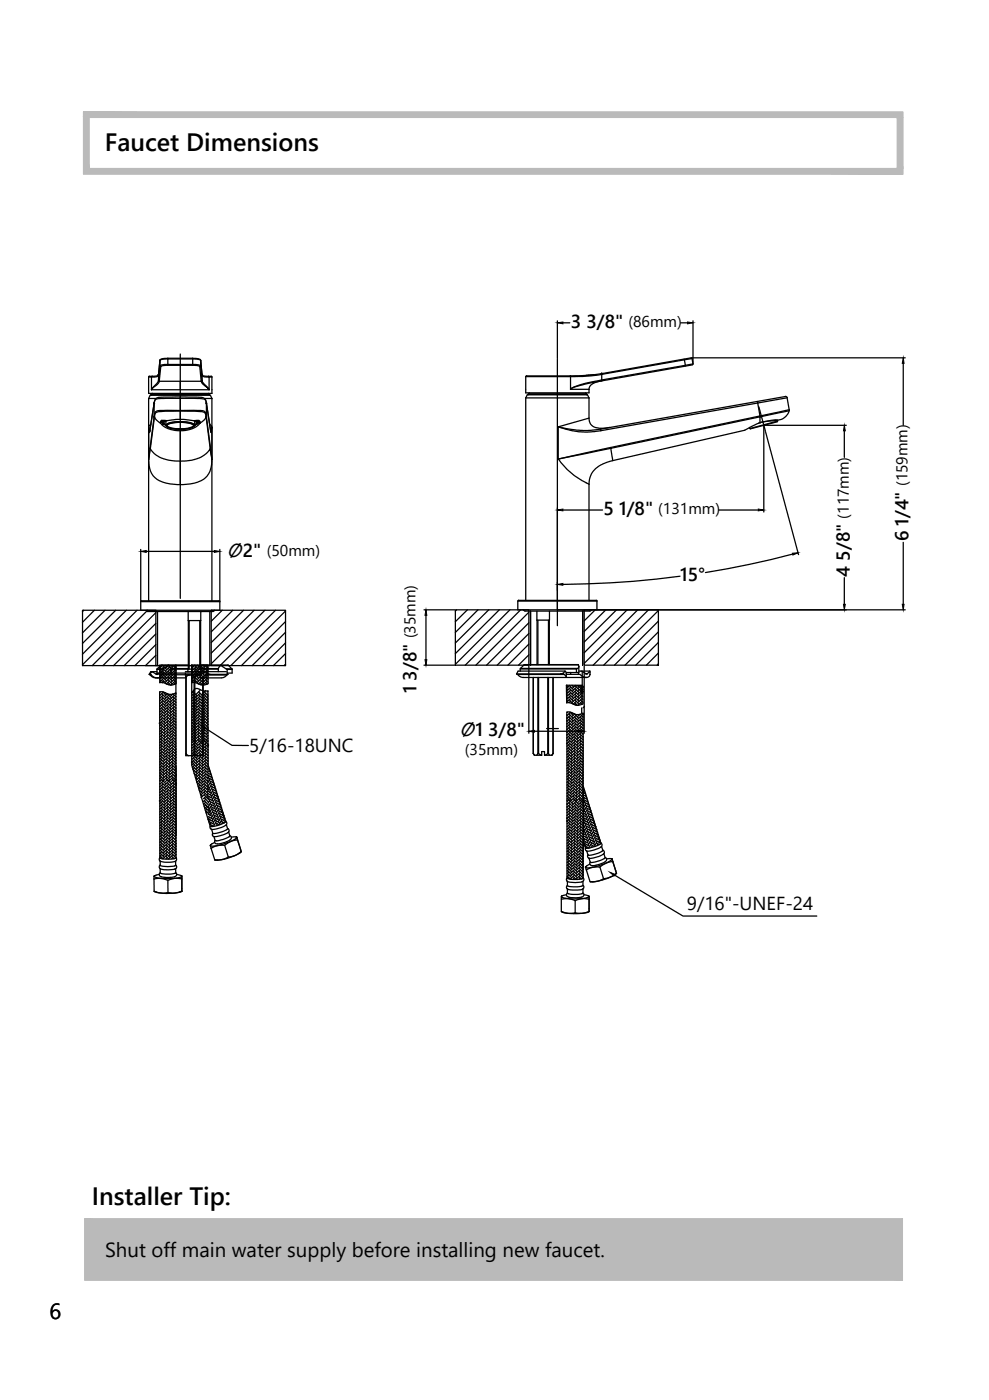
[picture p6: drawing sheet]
<svg xmlns="http://www.w3.org/2000/svg" width="148mm" height="210mm" viewBox="0 0 148 210" stroke-linecap="round" stroke-linejoin="round" font-family="sans-serif">
<defs><g id="words">
<g font-size="3.8">
<text x="15.7" y="22.7">Faucet Dimensions</text>
<text x="13.8" y="180.7">Installer Tip:</text>
</g>
<text font-size="3.3" x="7.4" y="197.7">6</text>
<text font-size="3.1" x="15.7" y="188.4">Shut off main water supply before installing new faucet.</text>
<g font-size="2.8">
<text x="85.5" y="49.2">3 3/8&quot;</text>
<text x="90.4" y="77.3">5 1/8&quot;</text>
<text x="34.2" y="83.5">Ø2&quot;</text>
<text x="136.1" y="81.2" transform="rotate(-90 136.1 81.2)">6 1/4&quot;</text>
<text x="101.9" y="87.1">15°</text>
<text x="127.3" y="86.5" transform="rotate(-90 127.3 86.5)">4 5/8&quot;</text>
<text x="62.4" y="103.9" transform="rotate(-90 62.4 103.9)">1 3/8&quot;</text>
<text x="37.3" y="112.7">5/16-18UNC</text>
<text x="69" y="110.3">Ø1 3/8&quot;</text>
<text x="102.9" y="136.4">9/16&quot;-UNEF-24</text>
</g>
<g font-size="2.4">
<text x="94.1" y="49">(86mm)</text>
<text x="98.6" y="77.1">(131mm)</text>
<text x="127.1" y="77.8" transform="rotate(-90 127.1 77.8)">(117mm)</text>
<text x="136" y="72.9" transform="rotate(-90 136 72.9)">(159mm)</text>
<text x="40" y="83.3">(50mm)</text>
<text x="62.3" y="95.7" transform="rotate(-90 62.3 95.7)">(35mm)</text>
<text x="69.6" y="113.1">(35mm)</text>
</g>
</g></defs>
<!-- layer: 0 -->
<g fill="#bababa" stroke="#bababa" stroke-width=".15">
<path d="M12.7 182.7l122.5 9.2v-9.2zM12.7 182.7l122.5 9.2h-122.5z"/>
<path d="M12.5 16.8l122.8 .8v-.8zM12.5 16.8l122.8 .8h-122.8z"/>
<path d="M134.4 17.6l.9 7.7v-7.7zM134.4 17.6l.9 7.7h-.9z"/>
<path d="M12.5 17.6l.8 7.7v-7.7zM12.5 17.6l.8 7.7h-.8z"/>
<path d="M12.5 25.3l122.8 .8v-.8zM12.5 25.3l122.8 .8h-122.8z"/>
</g>
<path d="M12.5 16.8h122.8v9.3h-122.8zM13.3 17.6h121.1v7.7h-121.1zM12.7 182.7h122.5v9.2h-122.5z" fill="none" stroke="#bababa" stroke-width=".19"/>
<g fill="none" stroke="#000" stroke-width=".19">
<path d="M22.3 59.7l.2-.4h9l.2 .4M22.3 56.5v2.5h9.4v-2.5M22.3 59.7v30.4M22.3 59.7h1.1M22.3 56.5h.4M22.4 56.4l-.1 .1M22.6 59.3h8.8M22.6 59.1h8.8v.1M22.7 59.1l-.1 .1M22.7 56.5v1.9M22.8 56.4l-.1 .1zM22.8 59l-.1 .1"/>
<path d="M23.7 56.2a.84 .84 0 0 1-.8 .2h-.5M23.7 57l.2 .2zM23.7 57.1l-1 1.3M23.7 56.2v.8M23.7 56.2h.1M23.9 57.2a2.08 2.08 0 0 1-1.1 1l-.1 .2M23.9 57.2h6.2M23.9 57.1v.1M24 54l.3-.1 .5-.1h4.4l.9 .2M24 54.8l.1 .2M24 54l-.3 2.3-.3 .2h-.7M24 54.8l-.3 2.3"/>
<path d="M24 54v.8M24.1 55l-.2 2.2M25.1 53.7l-.9 .1-.2 .2M25.1 54.8h-.8l-.2 .2M25.1 53.7v1.1M25.1 54.8h3.8M25.1 53.7h3.8M27 53.1v36.6M28.9 53.7v.9M28.9 53.7l.9 .1 .3 .2M28.9 54.6l.9 .1 .3 .1M28.9 54.8h.8l.2 .2"/>
<path d="M28.9 54.6h-4.2l-.7 .2M28.9 54.6v.2M29.9 55l.2 2.2M30.1 54.8l-.2 .2M30.1 54l.2 2.3 .3 .2h.7M30.1 54v.8M30.1 54.8l.2 2.3M30.1 57.2l.2-.1zM30.2 57.1v.1M30.3 56.2h.1M30.3 56.2a.77 .77 0 0 0 .9 .2h.4M30.3 57.1l.2 .3 .8 1-.1-.2a2.36 2.36 0 0 1-1.1-1"/>
<path d="M30.3 56.2v.8M30.6 59.7h1.1M31.2 56.4l.1 .1M31.2 59l.2 .1M31.3 56.5h.4M31.3 56.5v1.9h-8.6M31.6 56.4l.1 .1M31.7 59.7v30.4M78.8 59.7l.2-.5h9l.2 .5M78.8 59.7v30.3M78.8 59.7h9.4M78.9 56.4h6.6"/>
<path d="M78.9 56.3l-.1 .2M79.1 59.1v.1M79.1 59.1l8.8 .1M79.2 59h8.7M79.3 58.9l-.2 .2M83.5 48.1v5.7M83.5 53.9v39.9M84.3 48.4h1.1M85.4 56.4l.1 2M85.5 56.4v.1M85.5 58.4h2.7M85.5 56.5h-6.7v2.4h9.4v-.5"/>
<path d="M87.7 58.9l.2 .2M88.2 59.7v3M89 56.2l-1.2 .1M89.6 57.2a1.42 1.42 0 0 0-1.4 1.1v.1M89.8 57.2a12.3 12.3 0 0 0-4.3 1.1v.1M89.8 57.2h-.1M90.1 57v.1l-.3 .1M90.1 57a12.3 12.3 0 0 0-4.6 1.3v.1M90.1 56l.1 .1M90.1 56.1l.1 1M90.1 56.1l-2 .3-2.6 .1M90.1 56.1h.1"/>
<path d="M102 48.4h1M102.5 53.8v.1M102.5 53.9l.2 .9M102.5 53.9l-12.3 2.2M102.7 54.8l-12.6 2.2M102.7 54.8v.1M103.5 53.7h.2M103.5 53.7l-13.4 2.3-2 .3-2.6 .1M103.7 53.7h31.9M103.7 53.8l.1 .8-1.1 .2M103.7 53.8l-1.2 .1M103.7 54.7l-13.9 2.5"/>
<path d="M103.8 54.6l-.1 .1M103.8 48.1v6.4M117.9 59.6l-.2-.2-27.7 4.9M135.3 54.5v9.3M22.3 64.1l.2 .4M22.3 64.1l.1 .7v-.2M22.3 68.9a3.2 3.2 0 0 0 3 3.6 7.1 7.1 0 0 0 5.5-.9 3.4 3.4 0 0 0 .9-2.7M22.4 64.6v.1M22.5 67.2v.1M22.5 67.3l-.2 1.6M22.5 67.3a4.6 4.6 0 0 0 4.2 1.8 5.2 5.2 0 0 0 4.7-1.7l.1-.1 .2 1.6M22.6 63.6l-.3 .5"/>
<path d="M23.1 62.4l-.8 6.5M23.1 62.4a.77 .77 0 0 1 1-.9h5.9a.78 .78 0 0 1 .9 1.1M23.1 62.5v.1M23.1 62.4v.2M23.1 62.6l.4 .4 .6 .5M23.1 62.6a.7 .7 0 0 1 .9-.9l3-.1 3.1 .1a.7 .7 0 0 1 .8 .9M23.1 62.6l-.6 4.7M24 63.4h.1M24.1 63.2l.3 .3M24.2 63h.1M24.3 63.2l.1 .1M24.4 63.3h.1"/>
<path d="M24.4 63.5h.1M24.4 63.5l.4 .3M24.4 63.2l-.3 .1a1.14 1.14 0 0 0 .9 .9 4.6 4.6 0 0 0 4.8-.6l.1-.1M24.4 63.2v.1M24.4 63.3v.2M24.4 63.2h.2M24.4 63.5h.2M24.6 63.2h.2M24.6 63.5l.2 .2M24.6 63.2v.3M24.7 63.1h-.3M24.8 63.8l.2 .2"/>
<path d="M24.8 63.8l.1-.1a2.29 2.29 0 0 1 1.8-.5 3.4 3.4 0 0 1 2.4 .5l.1 .1M24.8 63.1v.7M24.9 63.8v.1a4.4 4.4 0 0 0 3.6 .3l.4-.1 .2-.3M24.9 63.8a2.11 2.11 0 0 1 1.8-.5 3.1 3.1 0 0 1 2.4 .5M24.9 63.8v-.1a2.27 2.27 0 0 1 1.8-.5 3.1 3.1 0 0 1 2.4 .5v.1M25 63.8a2.89 2.89 0 0 0 2.3 .5 2.46 2.46 0 0 0 1.7-.5M25 63.1l1.5-.2h1l1.9 .2M25 63.1l-.8-.1-.2 .4M25 63.1h-.4M25.1 63.7a5.2 5.2 0 0 1 3.9 0v.2a2.02 2.02 0 0 1-1.7 .4 3.2 3.2 0 0 1-2.3-.4zM29 63.1l.3-.1a.43 .43 0 0 1 .5 0 .43 .43 0 0 1 .2 .4M29.2 63.8l-.2 .2"/>
<path d="M29.2 63.1v.7M29.4 63.1l.2 .1M29.4 63.2h-.2M29.4 63.5l-.2 .2M29.4 63.2v.3M29.4 63.2h.2M29.4 63.5h.2M29.6 63.4v.1M29.6 63.4h.1M29.6 63.5l-.4 .3M29.6 63.2v.2M29.6 63.3h.1"/>
<path d="M29.6 63.2h.1M29.7 63.2l.2 .1v.2M29.7 63.2h-.1M29.7 63.4h-.1M29.9 63.2l-.2 .3M30 63.4l-.1 .1M30 63.4h.1M30.9 62.6l-.4 .4-.5 .4M30.9 62.6l.6 4.7v-.1M30.9 60.4a.63 .63 0 0 0-.7-.6h-6.4a.6 .6 0 0 0-.7 .6v2M30.9 60.5a.89 .89 0 0 0-1.1-.9l-5.1-.1a1.42 1.42 0 0 0-1.4 .4l-.9 4.7M30.9 62.5l.8 6.4"/>
<path d="M30.9 62.5v.1M30.9 60.5v2M30.9 60.5l.7 4.1M31.4 63.6l.3 .5M31.6 64.6v.1M31.7 64.1l-.1 .4M31.7 64.1l-.1 .7v-.2M83.6 64a11.9 11.9 0 0 0 6.4 .6M83.6 64a14.8 14.8 0 0 0 6.4 .3M83.6 64v4.8M83.6 68.8a11.1 11.1 0 0 0 4.6 3.8M84.3 76.5h6"/>
<path d="M88.2 62.7a1.48 1.48 0 0 0 1.8 1.5l1.3-.1M88.2 72.6v17.4M88.2 62.7l-4.6 1.3M90 64.3v.3M91.5 67.1v.1l-7.9 1.6M91.8 69.1a4.1 4.1 0 0 0-3.5 2.6l-.1 .9M107.7 76.5h5.9M113.5 60.2v.2M113.5 60.4l.4 2M113.5 60.4l4.4-.8 .3 1.9M113.5 60.4l-23.5 4.2M113.6 63.5l-2 1-19.8 4.6"/>
<path d="M113.7 61l1 3.7M113.8 62.4l.1 .1M113.9 62.5l-22.4 4.7 .3 1.9M113.9 62.4l-30.3 6.4M113.9 62.5v.9M113.9 62.5h.1M113.9 63.4h-.3M113.9 62.4v.1M113.9 63.4h.1M114.4 63.9v12.9M114.5 63.8h12.3M114.7 64.8l4.9 18.4"/>
<path d="M116.4 63.2l-4 1M116.5 63v.1l-4.2 1.2v-.2M116.5 63h-1l-1.6 .3M118.2 61.6a2.22 2.22 0 0 1-2.4 1.5l-1.9 .3M118.2 61.5l-4.3 .9M118.2 61.6l-4.3 .9M118.3 61.5l-.1 .1M126.5 64.6v4M12.4 91.5h10.9v8.3h-10.9zM12.6 91.5l-.2 .2M14.1 91.5l-1.7 1.8M15.7 91.5l-3.3 3.4"/>
<path d="M17.3 91.5l-4.9 5M18.9 91.5l-6.5 6.6M20.5 91.5l-8.1 8.2M21.1 90.2l.1-.1h11.6l.1 .1M21.1 82.4v7.7M21.1 90.2v1.3h11.8v-1.3M21.1 90.2h11.8M21.8 99.8h11.4M21.9 91.5l.3 .2h9.7l.2-.2M21.9 82.7h10.2M22.1 91.5l-8.3 8.3M23.3 91.9l-7.9 7.9"/>
<path d="M23.3 93.5l-6.3 6.3M23.3 95.1l-4.7 4.7M23.3 96.6l-3.1 3.2M23.3 98.2l-1.5 1.6M23.6 91.7v8.1M24.1 99.8l-.5 .5M24.2 100l-.3-.3v2.7a2.48 2.48 0 0 1 1.6 .3l.9-.2v-2.8v4.2M24.2 99.7h-.1M24.4 99.8l.6 .6M24.4 99.7l-.5 .5 .2 .2M24.6 100l-.7 .6 .2 .2M24.8 99.8l.2 .2"/>
<path d="M25.2 99.8l.6 .6M25.2 99.8l-.4 .4M25.4 100l-.6 .6M25.6 99.8l.2 .2M28.2 91.7v8.6M28.2 93h1.9M28.2 99.7l-4.1 .1M28.3 93v7.3M28.8 99.7l-.1 .1M29 100l-.3-.3v2.7a2.48 2.48 0 0 1 1.6 .3l.9-.2v-2.8h-2.5v4.2M29.4 100l-.7 .6 .2 .2M29.6 99.8l.2 .2"/>
<path d="M29.6 99.8h.1M29.9 93v7.3M30 99.8l.6 .6M30 99.8l-.4 .4M30.1 99.8h4.1M30.1 91.7v8.6M30.2 100l-.6 .6M30.4 99.8l.2 .2M30.5 99.8h-.1M30.9 99.8l.3 .3M30.9 99.8l-.5 .4M31.4 91.7v8.1"/>
<path d="M31.6 91.5h11.2v8.3h-11.2zM31.7 91.5h-.1M32.9 82.4v7.7M33.3 91.5l-1.7 1.6M34.1 99.7h.1M34.2 99.8l.5 .5h-.8M34.9 91.5l-3.3 3.2M36.5 91.5l-4.9 4.8M38.1 91.5l-6.5 6.4M39.7 91.5l-8.1 8M41.3 91.5l-8.3 8.3M42.8 99.6l-.2 .2"/>
<path d="M42.8 91.6l-8.2 8.2M42.8 93.2l-6.6 6.6M42.8 94.8l-5 5M42.8 96.4l-3.4 3.4M42.8 98l-1.8 1.8M63.5 91.4h4.6M63.5 99.7h4.6M63.8 92.3v6.6M68.2 91.4h11v8.3h-11zM68.4 91.4l-.2 .2M70 91.4l-1.8 1.8M71.6 91.4l-3.4 3.4"/>
<path d="M73.2 91.4l-5 5M74.8 91.4l-6.6 6.6M76.4 91.4l-8.2 8.2M77.6 90.1l.1-.1h11.6l.2 .1M78 91.4l-8.3 8.3M78.4 91.4l.3 .2h9.7M78.6 99.6h8l.1 .3M78.6 99.6l-.1 .1M79.2 91.8l-7.9 7.9M79.2 93.4l-6.3 6.3M79.2 95l-4.7 4.7M79.2 96.6l-3.1 3.1"/>
<path d="M79.2 98.2l-1.5 1.5M79.2 99.8v10.1M79.5 99.7v-8.1v8.1M80.4 91.6l.1 8M80.6 93v6.6M82.2 93v6.6M82.3 93v6.6M82.3 91.6v1.4h-1.9M86.7 99.7h-8.2l-.5 .5M86.7 99.9v.2l-.3 .2M86.7 99.9v.9h-1.9M87.3 99.7v-8.1v8.1"/>
<path d="M87.5 91.4h11.1v8.3h-11.1zM87.5 99.8v10.1M87.6 91.4l-.1 .1M88.7 91.4l-.3 .2M89.2 91.4l-1.7 1.7M89.4 90.1h-11.8v1.3h58M89.4 90.1v1.3M90.8 91.4l-3.3 3.3M92.4 91.4l-4.9 4.9M94 91.4l-6.5 6.5M95.5 91.4l-8 8.1M97.2 91.4l-8.3 8.3"/>
<path d="M98.6 91.5l-8.2 8.2M98.6 93.1l-6.5 6.6M98.6 94.7l-5 5M98.6 96.3l-3.4 3.4M98.6 97.9l-1.8 1.8M98.6 99.5l-.2 .2M101.9 86.4a136.2 136.2 0 0 1-17.6 1.2M118.8 83.1a136.3 136.3 0 0 1-13.1 2.7M126.5 86.6v4M135.3 81.3v9.3M22.4 101.1l.1 .1M22.4 101.1h.1"/>
<path d="M22.4 101.1l.3 .1M22.5 101.2a.98 .98 0 0 0 .8 .4h4.5M22.5 101.2h.2M23.4 101.1l-.6-.4-.4 .4M23.4 101.1h.3M23.4 101.1h.1M23.5 100.7h-.9l-.2 .4M23.6 100.3l-.1 .1M23.6 100.3h.8M23.7 100.9l-.3 .2M23.9 100.9l-.2 .2M23.9 107.1v.1"/>
<path d="M23.9 108h.1M23.9 104.1l.1 .1M23.9 104.5l.1 .1M23.9 105h.1M23.9 105.4l.1 .1M23.9 105.8l.1 .1M23.9 106.3h.1M23.9 106.7h.1M23.9 107.6h.1M23.9 101l.2 .2M23.9 117.5h.1M23.9 117v11.6"/>
<path d="M23.9 119.6h.1M23.9 119.2h.1M23.9 118.8h.1M23.9 117.9l.1 .1M23.9 118.3l.1 .1M23.9 101.9l.2 .2M23.9 101.5l.2 .2M24 103.7v.1M24 116.3l.6 .6M24 115l.6 .7M24 115.4l.6 .7M24 115.9l.6 .6"/>
<path d="M24 116.7l.8 .8M24 114.2l.7 .6M24 114.6l.6 .6M24 112.9l.7 .6M24 113.3l.7 .7M24 113.7l.7 .7M24.1 112l.6 .7M24.1 112.5l.6 .6M24.1 110.8l.6 .6M24.1 111.2l.6 .6M24.1 111.6l.6 .7M24.1 109.5l.6 .6"/>
<path d="M24.1 109.9l.6 .7M24.1 110.4l.6 .6M24.1 108.7l.7 .6M24.1 109.1l.6 .6M24.2 107.4l.6 .6M24.2 107.8l.6 .7M24.2 108.2l.6 .7M24.2 119.9l.6 .6M24.2 119.4l.6 .7M24.2 119l.6 .7M24.2 107l.6 .6M24.2 106.5l.6 .7"/>
<path d="M24.2 106.1l.6 .7M24.2 116.5l-.3 .2M24.2 118.6l.6 .6M24.2 118.2l.6 .6M24.2 105.3l.6 .6M24.2 105.7l.6 .6M24.2 116.1l-.3 .2M24.2 115.6l-.3 .3M24.2 115.2l-.3 .3M24.2 117.3l.6 .7M24.2 116.9l-.2 .2-.1-.1M24.2 117.7l.6 .7"/>
<path d="M24.2 104l.6 .6M24.2 104.4l.6 .7M24.2 104.8l.6 .7M24.2 114l-.3 .3M24.2 114.4l-.3 .3M24.2 114.8l-.3 .3M24.3 101.2a.92 .92 0 0 1-1.6 0M24.3 100.4h-.8v.5h6.5M24.3 100.4v.8M24.3 101.2h5.7M24.3 113.5l-.4 .3M24.3 113.1l-.4 .3"/>
<path d="M24.3 112.7l-.4 .3M24.3 112.3l-.4 .3M24.3 111.8l-.4 .4M24.3 111.4l-.4 .4M24.3 111l-.4 .4M24.3 110.6l-.4 .3M24.3 110.1l-.4 .4M24.3 109.7l-.4 .4M24.3 101.9l.6 .6M24.3 101.5l.7 .6M24.3 109.3l-.4 .4M24.3 108.9l-.4 .4"/>
<path d="M24.3 108.5l-.4 .4M24.3 101l.7 .7M24.3 100.6l.7 .7M24.3 100.2l.7 .6M24.4 107.6l-.5 .4M24.4 108l-.5 .5M24.4 107.2l-.5 .4M24.4 119.2l-.5 .4M24.4 119.6l-.5 .5M24.4 103.7l.4 .5M24.4 106.8l-.5 .4M24.4 106.3l-.5 .5"/>
<path d="M24.4 100.3l-.1 .1M24.4 100.9v.3M24.4 118.8l-.5 .4M24.4 118.4l-.5 .4M24.4 118l-.5 .4M24.4 105.9l-.5 .5M24.4 105.5l-.5 .5M24.4 105.1l-.5 .4M24.4 117.5l-.5 .5M24.4 104.6l-.5 .5M24.4 104.2l-.5 .5M24.4 103.8l-.5 .5"/>
<path d="M24.5 101.7l-.6 .5M24.5 102.1l-.2 .2M24.6 100.4l-.7 .6M24.6 100.8l-.7 .6M24.6 101.3l-.7 .5M24.6 117.3l.5-.4 .6 .7M24.8 103.9l-.2 .1M24.8 116.3l.7 .6M24.8 115.5l.7 .6M24.8 115.9l.7 .6M24.8 116.7l.5 .4M24.9 114.6l.6 .6"/>
<path d="M24.9 115l.6 .7M24.9 114.2l.6 .6M24.9 112.9l.6 .7M24.9 113.3l.6 .7M24.9 113.8l.6 .6M24.9 112.1l.6 .6M24.9 112.5l.6 .6M24.9 111.6l.6 .7M24.9 110.8l.7 .6M24.9 111.2l.6 .7M25 109.5l.6 .7M25 109.9l.6 .7"/>
<path d="M25 110.4l.6 .6M25 108.7l.6 .6M25 109.1l.6 .6M25 107.4l.6 .6M25 107.8l.6 .7M25 108.2l.6 .7M25 119.9l.6 .6M25 119.5l.7 .6M25 119l.7 .7M25 106.1l.7 .7M25 106.5l.7 .7M25 107l.6 .6"/>
<path d="M25 116.5l-1.1 1.1M25 118.6l.7 .6M25 118.2l.7 .6M25 105.3l.7 .6M25 105.7l.7 .7M25.1 116.1l-.7 .6M25.1 115.7l-.7 .6M25.1 115.2l-.7 .7M25.1 117.3l.6 .7M25.1 117.8l.6 .6M25.1 104l.6 .7M25.1 104.4l.6 .7"/>
<path d="M25.1 104.9l.6 .6M25.1 114l-.7 .6M25.1 114.8l-.7 .6M25.1 114.4l-.7 .6M25.1 104l-.5 .4M25.1 113.6l-.7 .6M25.1 113.1l-.6 .6M25.1 112.7l-.6 .6M25.1 112.3l-.6 .6M25.1 111.9l-.6 .6M25.1 111.4l-.6 .6M25.1 111l-.6 .6"/>
<path d="M25.2 110.6l-.7 .6M25.2 110.2l-.7 .6M25.2 109.7l-.7 .7M25.2 101.9l.6 .6M25.2 101.5l.6 .6M25.2 102.3l.3 .4M25.2 109.3l-.7 .6M25.2 108.9l-.7 .6M25.2 108.5l-.6 .6M25.2 101l.6 .7M25.2 100.6l.6 .7M25.2 107.6l-.6 .6"/>
<path d="M25.2 108l-.6 .7M25.2 100.2l.6 .7M25.2 107.2l-.6 .6M25.2 119.7l-.6 .6M25.2 119.2l-.6 .7M25.2 106.8l-.6 .6M25.2 106.3l-.6 .7M25.3 118.4l-.7 .6M25.3 118.8l-.7 .6M25.3 118l-.7 .6M25.3 105.5l-.7 .6M25.3 105.1l-.7 .6"/>
<path d="M25.3 105.9l-.7 .6M25.3 117.6l-.7 .6M25.3 104.6l-.7 .7M25.3 104.2l-.7 .7M25.4 102.5l-.2 .2M25.4 101.7l-.7 .6M25.4 102.1l-.5 .4M25.4 100.4l-.6 .6M25.4 100.8l-.7 .7M25.4 101.3l-.7 .6M25.5 117.3l.4-.4 .5 .5M25.6 100.2l-.3-.4-.1-.1-.8 .6"/>
<path d="M25.6 100.2v.7M25.6 100.2h2.6M25.6 100.3h7.1M25.6 104.1l.1 .1M25.7 116.3l.6 .7M25.7 115.5l.6 .6M25.7 115.9l.6 .6M25.7 114.6l.6 .7M25.7 115l.6 .7M25.7 116.7l.4 .4M25.7 114.2l.7 .6-.3 .3M25.7 112.9l.7 .7-.2 .2"/>
<path d="M25.7 113.3l.7 .7-.3 .2M25.7 113.8l.7 .6-.3 .2M25.8 112.5l.6 .6M25.8 112.1l.6 .6M25.8 110.8l.6 .6M25.8 111.2l.6 .6M25.8 111.6l.6 .7M25.8 109.5l.6 .6M25.8 110l.6 .5M25.8 110.4l.6 .6M25.8 108.7l.6 .5M25.8 109.1l.6 .6"/>
<path d="M25.8 107.4l.6 .5M25.8 107.8l.6 .6M25.8 108.3l.6 .5M25.9 119l.5 .6M25.9 119.9l.5 .5M25.9 119.5l.5 .5M25.9 104.1l-.4 .4M25.9 106.6l.5 .5M25.9 107l.5 .5M25.9 116.5l-1.3 1.2M25.9 118.6l.5 .5M25.9 118.2l.5 .5"/>
<path d="M25.9 105.3l.5 .5M25.9 105.7l.5 .5M25.9 106.1l.5 .5M25.9 116.1l-.6 .6M25.9 115.7l-.6 .6M25.9 115.3l-.6 .6M25.9 117.3l.5 .5M25.9 117.8l.5 .5M25.9 104.5l.5 .4M25.9 104.9l.5 .4M25.9 114.8l-.6 .7M25.9 114.4l-.6 .6"/>
<path d="M25.9 104l.4 .5M26 113.6l-.7 .6M26 113.1l-.7 .7M26 114l-.7 .6M26 112.7l-.7 .6M26 112.3l-.7 .6M26 111.9l-.7 .6M26 111.4l-.7 .7M26 111l-.6 .6M26 110.6l-.6 .6M26 110.2l-.6 .6M26 109.7l-.6 .7"/>
<path d="M26 102.3l.2 .3M26 101.9l.4 .4M26 101.5l.4 .3M26 109.3l-.6 .7M26 108.9l-.6 .6M26 108.5l-.6 .6M26 101.1l.4 .3M26 100.6l.4 .4M26.1 107.6l-.7 .7M26.1 108l-.7 .7M26.1 100.2l.3 .3M26.1 106.8l-.7 .6"/>
<path d="M26.1 107.2l-.7 .6M26.1 119.3l-.7 .6M26.1 119.7l-.7 .6M26.1 106.4l-.7 .6M26.1 118.4l-.7 .6M26.1 118.8l-.7 .7M26.1 118l-.6 .6M26.1 105.5l-.7 .6M26.1 105.1l-.6 .6M26.1 105.9l-.7 .7M26.1 117.2l-.6 .6M26.1 117.6l-.6 .6"/>
<path d="M26.1 104.7l-.6 .6M26.1 104.2l-.6 .7M26.2 101.7l-.6 .6M26.2 102.1l-.6 .6M26.2 103.9l.2 .1M26.2 100.4l-.6 .7M26.2 100.9l-.6 .6M26.2 101.3l-.6 .6M26.3 100l-.7 .6M26.3 104h.1M26.4 103.9a1.7 1.7 0 0 1-2-.2l-.5 .1v13.2M26.4 107.8h-.1"/>
<path d="M26.4 103.9v13.1M26.4 111.9l-.2 .2M26.4 111.5l-.2 .2M26.4 111.1l-.2 .1M26.4 110.7l-.2 .1M26.4 110.3l-.2 .1M26.4 109.8l-.2 .2M26.4 109.4l-.2 .2M26.4 109l-.2 .1M26.4 108.6l-.2 .1M26.4 108.2l-.1 .1M26.4 106.1h-.1"/>
<path d="M26.4 105.7h-.1M26.4 105.3h-.1M26.4 104.9h-.1M26.4 107.4h-.1M26.4 106.9l-.1 .1M26.4 106.5l-.1 .1M26.4 100.1l-.3-.3-.5 .4M26.4 114.9v13.7a.39 .39 0 0 1 0 .5 .39 .39 0 0 1-.4 .1l-1.2 .1-.8-.2M26.4 113.2l-.2 .2M26.4 112.7l-.2 .2M26.4 112.3l-.2 .2M26.4 116.5l-.3 .2"/>
<path d="M26.4 116.1l-.3 .2M26.4 115.6l-.3 .3M26.4 115.2l-.3 .3M26.4 116.9l-.2 .2M26.4 117.3l-.1 .1M26.4 117.7l-.1 .1M26.4 119l-.1 .1M26.4 119.4l-.1 .1M26.4 119.8l-.1 .1M26.4 118.1l-.1 .1M26.4 118.6h-.1M26.4 116.2v.1"/>
<path d="M27.8 100.9v.3M27.8 100.7h6.1M27.8 113h.1M27.8 101.5h.1M27.9 113l.4 .3M27.9 101.5v11.5M28.2 100.3v.4M28.2 101.2h.1M28.3 101.2l-.4 .3M28.3 101.2h.1M28.7 101.2l.4 .3M28.7 103.9v10.8l2.8 9.2"/>
<path d="M28.7 101l.2 .2M28.7 112.1l.1 .1M28.7 111.2l.1 .1 .2-.2 .6 .7M28.7 111.7h.1M28.7 101.5l.2 .2M28.7 101.9l.2 .2M28.7 112.5l.1 .1M28.7 113h.1M28.7 113.4h.1M28.8 110.5l.6 .6M28.8 110.1l.6 .6M28.8 108.8l.6 .6"/>
<path d="M28.8 110.9l.4 .4M28.8 109.6l.6 .7M28.8 109.2l.6 .7M28.8 108.4l.6 .6M28.8 107.9l.7 .7M28.9 107.5l.6 .7M28.9 107.1l.6 .7M28.9 106.7l.6 .6M28.9 106.2l.6 .7M28.9 105.8l.6 .7M28.9 105.4l.6 .6M28.9 104.6l.6 .6"/>
<path d="M28.9 105l.6 .6M28.9 104.1l.6 .7M28.9 103.7l.6 .6M28.9 100.4l-.2-.2 .5-.4 .6 .6M28.9 114.9l.7 .7M28.9 115.3l.6 .7M29 114.1l.6 .6M29 114.5l.6 .6M29 112.8l.6 .6M29 113.2l.6 .7M29 113.6l.6 .7M29 111.5l.6 .7"/>
<path d="M29 112.4l.6 .6M29 111.9l.6 .7M29 109.8l-.3 .3M29 110.3l-.3 .2M29 110.7l-.3 .2M29 109l-.3 .3M29 109.4l-.3 .3M29 108.6l-.3 .3M29 107.7l-.3 .3M29 108.2l-.3 .3M29.1 106.5l-.4 .3M29.1 106.9l-.4 .3"/>
<path d="M29.1 107.3l-.4 .3M29.1 101.5h.1M29.1 113h.1M29.1 113l-.4 .3M29.1 101.5v11.5M29.1 115.9l.4 .5M29.1 105.6l-.4 .4M29.1 106l-.4 .4M29.1 105.2l-.4 .4M29.1 104.3l-.4 .4M29.1 104.8l-.4 .3M29.1 101.5l.7 .6"/>
<path d="M29.1 101.9l.6 .6M29.1 116h.1M29.1 103.5l-.4 .4M29.1 103.9l-.4 .4M29.1 100.6l.7 .7M29.1 101l.7 .7M29.1 115.5l-.1 .2M29.1 115.1l-.2 .3M29.2 114.7l-.4 .3M29.2 100.2l.6 .6M29.2 114.3l-.5 .4M29.2 113.8l-.5 .5"/>
<path d="M29.2 113l.4 .3M29.2 101.5v11.5M29.2 112.6l-.5 .4M29.2 113.4l-.5 .4M29.2 113l-.5 .4M29.2 112.2l-.5 .4M29.2 111.7l-.5 .5M29.3 116.5l.2 .3M29.3 102.1l-.2 .2M29.3 101.7l-.6 .5M29.4 101.3l-.7 .5M29.4 100.8l-.7 .6"/>
<path d="M29.4 100.4l-.7 .6M29.4 111.5l.5-.4 .6 .7M29.5 117.2v.1M29.5 100.9v.3M29.6 101.2l-.4 .3M29.6 110.5l.6 .6M29.6 110.1l.7 .6M29.7 110.9l.4 .4-.7 .6M29.7 109.7l.6 .6M29.7 109.2l.6 .7M29.7 108.8l.6 .6M29.7 108.4l.6 .6"/>
<path d="M29.7 108l.6 .6M29.7 107.5l.6 .7M29.7 107.1l.6 .7M29.7 106.7l.6 .6M29.7 105.4l.7 .7M29.7 106.3l.6 .6M29.7 105.8l.7 .7M29.7 105l.7 .6M29.7 104.6l.7 .6M29.7 117.9l.7 .6M29.7 117.5l.7 .6M29.8 104.2l.6 .6"/>
<path d="M29.8 103.7l.6 .7M29.8 116.2l.6 .7M29.8 116.6l.6 .7M29.8 117l.6 .7M29.8 114.9l.6 .7M29.8 115.4l.6 .6M29.8 115.8l.6 .6M29.8 114.1l.6 .6M29.8 114.5l.6 .6M29.8 113.2l.6 .7M29.8 113.7l.6 .6M29.8 112.8l.7 .6"/>
<path d="M29.8 112.4l.6 .6-.4 .3M29.8 118.4l.6 .6M29.8 112l.7 .6M29.8 111.5l.7 .7M29.8 110.7l-1.1 1.1M29.8 109.9l-.6 .6M29.8 110.3l-.6 .6M29.9 109l-.7 .6M29.9 109.4l-.7 .7M29.9 108.6l-.7 .6M29.9 107.8l-.6 .6M29.9 108.2l-.7 .6"/>
<path d="M29.9 106.9l-.6 .6M29.9 107.3l-.6 .6M29.9 101.2h.1M29.9 118.5v.1M29.9 105.6l-.6 .6M29.9 106.1l-.6 .6M29.9 106.5l-.6 .6M30 118.1l-.2 .2M30 117.7l-.3 .2M30 117.3l-.4 .3M30 104.4l-.7 .6M30 104.8l-.7 .6"/>
<path d="M30 105.2l-.7 .6M30 102.3l.4 .4M30 101.5l.6 .6M30 101.9l.6 .6M30 116.8l-.5 .5M30 116.4l-.6 .6M30 116l-.7 .6M30 103.5l-.7 .6M30 103.9l-.7 .7M30 100.9v.7h.1M30 100.9v.2M30 101.2h-2.2v12.1h2.6v-11.7"/>
<path d="M30 100.6l.6 .7M30 101l.6 .7M30 115.6l-.7 .6M30 115.1l-.6 .7M30 100.2l.6 .7M30 114.7l-.6 .7M30 114.3l-.6 .6M30 113.9l-.6 .6M30 101.1h.2M30 113.4l-.6 .7M30 113l-.6 .6M30 119.1l.3 .3"/>
<path d="M30.1 100.2h2.6M30.1 112.2l-.7 .6M30.1 112.6l-.7 .6M30.1 111.8l-.7 .6M30.1 100.7l-.1 .2M30.1 100.3v.4M30.2 101.1l.1-.1a.42 .42 0 0 1 .4-.3 .42 .42 0 0 1 .4 .3l.4 .1M30.2 102.5l-.2 .2M30.2 102.1l-.5 .4M30.2 101.7l-.7 .6M30.2 101.3l-.7 .6M30.2 100.8l-.7 .7"/>
<path d="M30.2 100.4l-.6 .6M30.3 111.5l.4-.4 .5 .5M30.4 101.6v11.4M30.5 110.5l.6 .7M30.5 110.1l.6 .6M30.5 110.9l.4 .4M30.5 109.7l.6 .6M30.5 109.3l.6 .6M30.5 108.8l.6 .7M30.5 108.4l.6 .6M30.5 108l.7 .6-.3 .2M30.5 107.1l.7 .7-.3 .2"/>
<path d="M30.5 107.5l.7 .7-.3 .2M30.5 106.7l.7 .6M30.6 106.3l.6 .6M30.6 105.8l.6 .7M30.6 105.4l.6 .6M30.6 118.3l.6 .7M30.6 118.8l.6 .6-.2 .2M30.6 105l.6 .6M30.6 104.6l.6 .6M30.6 117.9l.6 .6M30.6 117.5l.6 .6M30.6 104.2l.6 .5"/>
<path d="M30.6 103.7l.6 .6M30.6 116.6l.6 .6M30.6 116.2l.6 .6M30.6 117.1l.6 .6M30.6 115.4l.6 .5 .4 .3M30.6 114.9l.6 .6M30.6 115.8l.6 .6M30.6 119.6l.6 .7M30.6 119.2l.6 .7M30.6 114.5l.6 .6M30.6 114.1l.6 .5M30.7 113.3l.5 .5"/>
<path d="M30.7 113.7l.5 .5M30.7 112.8l.5 .5M30.7 112.4l.5 .5M30.7 112l.5 .5M30.7 111.5l.5 .5M30.7 110.3l-.6 .6M30.7 110.7l-.6 .7M30.7 109l-.6 .7M30.7 109.5l-.6 .6M30.7 109.9l-.6 .6M30.7 108.6l-.6 .6M30.7 108.2l-.6 .6"/>
<path d="M30.7 107.8l-.6 .6M30.8 109.2l4 2.6h2.4M30.8 106.9l-.7 .6M30.8 107.4l-.7 .6M30.8 119l-.7 .6M30.8 118.5l-.7 .7M30.8 105.7l-.7 .6M30.8 106.1l-.7 .6M30.8 106.5l-.7 .6M30.8 118.1l-.7 .6M30.8 117.7l-.7 .6M30.8 117.3l-.6 .6"/>
<path d="M30.8 104.4l-.6 .6M30.8 104.8l-.7 .6M30.8 105.2l-.7 .6M30.8 102.3l.2 .3M30.8 101.5l.4 .3M30.8 101.9l.4 .4M30.8 116.9l-.6 .6M30.8 116.4l-.6 .6M30.8 103.5l-.6 .7M30.8 103.9l-.6 .7M30.8 119.8l-.3 .4M30.8 101.2l-.7 .4"/>
<path d="M30.8 101.2h3.2M30.8 100.6l.4 .4M30.8 101.1l.4 .3M30.8 116l-.6 .6M30.8 115.6l-.6 .6M30.8 115.2l-.6 .6M30.8 119.4l-.3 .4M30.9 100.2l.3 .3M30.9 113.9l-.7 .6M30.9 114.7l-.7 .7M30.9 114.3l-.7 .6M30.9 113l-.7 .7"/>
<path d="M30.9 113.5l-.7 .6M30.9 112.2l-.7 .6M30.9 112.6l-.7 .6M30.9 111.8l-.6 .6M30.9 111.4l-.6 .6M31 119.2l.2-.2 .6 .3M31 103.8l.2-.2v11.1l2.8 8.8a1.92 1.92 0 0 1-1.4 .7l-.9 .1M31 102.1l-.6 .6M31 101.7l-.6 .6M31.1 101.3l-.7 .6M31.1 100.9l-.7 .6M31.1 100.4l-.7 .7"/>
<path d="M31.1 100l-.7 .6M31.1 119.3l.8 .4M31.1 111.1l-.2 .2M31.2 103.6a2.36 2.36 0 0 1-1.7-.4l-.3 .1-.5 .6M31.2 111.5l-.1 .1M31.2 109l-.3 .3M31.2 109.4l-.3 .3M31.2 109.8l-.3 .3M31.2 110.3l-.3 .2M31.2 110.7l-.3 .2M31.2 104l-.2 .2M31.2 104.5l-.2 .1"/>
<path d="M31.2 104.9l-.2 .1M31.2 105.3l-.2 .1M31.2 105.7l-.2 .2M31.2 106.1l-.2 .2M31.2 106.5l-.2 .2M31.2 106.9l-.2 .2M31.2 107.4l-.2 .2M31.2 118l.2 .1M31.2 118.3l.3 .2M31.2 115.6l.3 .2M31.2 116.3l.6 .3M31.2 118.7l.4 .2"/>
<path d="M31.2 112.8h-.1M31.2 112.3l-.1 .1M31.2 116.9l-.2 .2M31.2 116.5l-.2 .1M31.2 116.1l-.2 .1M31.2 115.7l-.1 .1M31.2 114.8l-.1 .1M31.2 114.4l-.1 .1M31.2 114l-.1 .1M31.2 113.6l-.1 .1M31.2 113.2l-.1 .1M31.2 118.2l-.2 .1"/>
<path d="M31.2 118.6l-.2 .2M31.2 117.7l-.2 .2M31.2 117.3l-.2 .2M31.2 111.9l-.1 .1M31.2 114.8h.1M31.2 116.6l.7 .4M31.2 109.2h.1M31.2 119.7l.8 .4M31.3 117l.7 .4M31.3 115.2v.1M31.3 116.3l-.1 .4M31.4 119.4l-.2 .4"/>
<path d="M31.4 115.4l-.2-.2-.1 .2M31.4 117.4l.8 .4M31.5 101.1l-.7 .1M31.5 101.1h2.6M31.5 115.5l-.1 .2M31.5 116.8l-.3 .5M31.5 119.8l-.3 .6M31.6 117.8l.7 .5M31.6 117.2l-.4 .8M31.6 115.9l-.1 .2M31.7 118.3l.7 .4M31.7 117.6l-.4 .8"/>
<path d="M31.7 116.3l-.1 .2M31.8 118.7l.8 .4M31.8 116.7l-.1 .2M31.8 118l-.4 .8M31.9 119.1l.8 .4M31.9 117.1v.2M31.9 118.4l-.4 .8M32 119.5l.8 .4M32.1 117.5l-.1 .2M32.1 118.8l-.5 .8M32.2 119.9l.7 .4-.1 .3M32.2 119.2l-.5 .8"/>
<path d="M32.2 117.9l-.1 .2M32.3 119.6l-.4 .8M32.3 118.3l-.1 .2M32.4 118.7l-.1 .2M32.6 119.1l-.2 .3M32.7 119.5l-.1 .3M32.7 100.2l.4-.5 .9 .7M32.7 100.2v.5M32.8 119.9l-.1 .3M34 101.2a.98 .98 0 0 1-.8 .4h-3.1M34 100.4v.5M34 100.4h.8v.5h-.8"/>
<path d="M34 100.9l.1 .2M34.1 101.1l-.1 .1M34.7 100.3l.1 .1M77.4 101l.2 .1M77.4 101h6.6M77.6 101.1h7M77.6 101.1a.98 .98 0 0 0 .8 .5h9.4M77.9 100.3v.3M77.9 100.3h8.5M78 100.2h8.6M78 100.2v.1M79.9 101.6v11.4"/>
<path d="M79.9 113h.1M79.9 113l.2 .2M80.1 109.6h6.6M80.6 113h.1M80.6 113l-.2 .2M80.6 101.6v11.4M80.7 113l.4 .2M80.7 101.6v11.4M81.9 109.2h1.8M82.1 113l-.5 .2M82.1 113h.1M82.1 101.6v11.4"/>
<path d="M82.2 113l.2 .2M82.2 101.6v11.4M82.8 113l-.2 .2M82.8 101.6v11.4M82.9 113l-.2 .2h-1.1v-.5h-.4v.5h-1.1l-.2-.2M82.9 101.6v11.4M82.9 113h-.1M84.6 100.6l.2 .3v.7M84.6 100.6l-.2 .3-.4 .1 .3 .1a.54 .54 0 0 1 .5 .4v.1M84.6 100.6h-7l-.2 .4M84.8 101.6h.1M84.8 101.1h2.1l.5 .4 .4 .1"/>
<path d="M84.9 102.7h2.4v2.8a1.75 1.75 0 0 1-1.9-.1h-.5zM84.9 102.7l.2 .3M84.9 104.5l.2 .2M84.9 104.1l.2 .2M84.9 105l.1 .1M84.9 110.6h.1M84.9 110.2h.1M84.9 109.7l.1 .1M84.9 109.3l.1 .1M84.9 108.9h.1M84.9 108.5h.1M84.9 108l.1 .1"/>
<path d="M84.9 107.6l.1 .1M84.9 107.1l.1 .1M84.9 102.8h.1M84.9 111v.1M85 106.8h.1M85 119.3l.6 .7M85 118.9l.6 .6M85 117.6l.7 .7M85 119.7l.4 .4M85 118.5l.6 .6M85 118.1l.6 .6M85 117.2l.7 .6"/>
<path d="M85 116.8l.7 .6M85 116.4l.7 .6M85.1 115.9l.6 .7M85.1 115.5l.6 .7M85.1 115.1l.6 .6M85.1 114.7l.6 .6M85.1 114.2l.6 .7M85.1 113.4l.6 .6M85.1 113l.6 .6M85.1 113.8l.6 .7M85.1 112.5l.6 .7M85.1 112.1l.7 .7"/>
<path d="M85.2 111.7l.6 .6M85.2 111.3l.6 .6M85.2 110.8l.6 .7M85.2 110l.6 .7M85.2 109.6l.6 .6M85.2 110.4l.6 .7M85.2 109.1l.6 .7M85.2 108.7l.6 .7M85.2 108.3l.6 .7M85.2 107.9l.6 .6M85.2 107.5l.7 .6M85.2 118.7l-.3 .2"/>
<path d="M85.2 119.1l-.3 .3M85.2 119.5l-.3 .3M85.2 107l.7 .7M85.2 117.8l-.3 .3M85.2 118.3l-.3 .2M85.3 117.4l-.4 .3M85.3 116.6l-.4 .3M85.3 117l-.4 .3M85.3 104.9l.6 .7 .4-.5M85.3 104.5l.6 .6M85.3 104.1l.6 .6M85.3 115.3l-.4 .3"/>
<path d="M85.3 115.7l-.4 .3M85.3 116.2l-.4 .3M85.3 103.6l.6 .7M85.3 103.2l.6 .7M85.3 114.5l-.4 .3M85.3 114.9l-.4 .3M85.3 102.8l.6 .6M85.3 113.2l-.4 .4M85.3 113.6l-.4 .4M85.3 114l-.4 .4M85.3 102.8l-.4 .4 .2 .2M85.3 111.9l-.4 .4"/>
<path d="M85.3 112.3l-.4 .4M85.3 112.8l-.4 .3M85.4 111.1l-.5 .4M85.4 111.5l-.5 .4M85.4 110.2l-.5 .5M85.4 109.8l-.5 .4M85.4 110.6l-.5 .5M85.4 106.8l.5 .5M85.4 109.4l-.5 .4M85.4 108.5l-.5 .5M85.4 108.9l-.5 .5M85.4 107.7l-.5 .5"/>
<path d="M85.4 108.1l-.5 .5M85.4 106.8l-.5 .5M85.4 107.2l-.5 .6M85.5 105.1l-.2 .3M85.5 100.8v.3M85.5 104.3l-.6 .6M85.5 104.7l-.6 .6M85.5 103l-.6 .6 .2 .3M85.5 103.4l-.6 .6M85.5 103.9l-.6 .6M85.6 107.5l.5-.4 .6 .6M85.7 102.8l.2 .2"/>
<path d="M85.8 102.8h-.1M85.8 106.9l-.1 .1M85.9 119.3l.6 .7M85.9 118.9l.6 .7M85.9 119.7l.4 .5M85.9 118.5l.6 .6M85.9 118.1l.6 .6M85.9 117.6l.6 .7M85.9 117.2l.6 .7M85.9 116.8l.6 .6M85.9 116.4l.6 .6M85.9 115.9l.6 .7"/>
<path d="M85.9 115.5l.7 .7M85.9 114.3l.7 .6M85.9 115.1l.7 .7M85.9 114.7l.7 .6M86 113.8l.6 .7M86 113.4l.6 .7M86 113l.6 .6M86 112.6l.6 .6M86 112.1l.6 .7M86 110.9l.6 .6M86 111.7l.6 .7M86 111.3l.6 .6"/>
<path d="M86 110l.7 .7M86 110.4l.6 .7M86 109.2l.7 .6M86 109.6l.7 .7M86 108.7l.7 .7M86.1 108.3l.6 .7M86.1 107.9l.6 .6M86.1 107.5l.6 .6M86.1 118.7l-.7 .6M86.1 119.1l-.7 .7M86.1 119.6l-.7 .6M86.1 117.9l-.7 .6"/>
<path d="M86.1 118.3l-.7 .6M86.1 105.4l.4 .4M86.1 117.4l-.7 .7M86.1 116.6l-.6 .6M86.1 117l-.7 .6M86.1 104.9l.6 .7M86.1 104.5l.7 .6M86.1 104.1l.7 .6M86.1 115.3l-.6 .6M86.1 115.7l-.6 .7M86.1 116.2l-.6 .6M86.1 103.7l.7 .6"/>
<path d="M86.1 103.2l.7 .7M86.1 114.5l-.6 .6M86.1 114.9l-.6 .6M86.2 102.8l.6 .7M86.2 113.2l-.7 .6M86.2 113.6l-.7 .7M86.2 114l-.7 .7M86.2 102.8l-.5 .4M86.2 111.9l-.6 .7M86.2 112.3l-.7 .7M86.2 112.8l-.7 .6M86.2 111.1l-.6 .6"/>
<path d="M86.2 111.5l-.6 .6M86.2 109.8l-.6 .6M86.2 110.7l-.6 .6M86.2 110.2l-.6 .7M86.3 109l-.7 .6M86.3 109.4l-.7 .6M86.3 108.5l-.7 .7M86.3 107.7l-.7 .6M86.3 108.1l-.7 .6M86.3 107.3l-.7 .6M86.3 105.6l-.1 .1M86.3 104.3l-.6 .6"/>
<path d="M86.3 104.7l-.6 .6M86.4 100.3v.5M86.4 103l-.7 .6M86.4 103.5l-.7 .6M86.4 103.9l-.7 .6M86.6 102.8l.2 .2M86.6 107.1l.1 .2M86.6 102.8h.1M86.7 100.8v.3M86.7 119.4l.6 .6M86.7 118.9l.6 .7M86.7 100.6h1.7"/>
<path d="M86.7 118.1l.6 .6M86.7 119.8l.4 .3M86.7 118.5l.6 .7M86.7 117.7l.7 .6M86.7 117.2l.7 .7M86.7 116.8l.7 .6-.3 .3M86.8 115.5l.6 .7-.2 .2M86.8 116.4l.6 .6-.2 .2M86.8 116l.6 .6M86.8 115.1l.6 .6M86.8 114.7l.6 .6M86.8 114.3l.6 .6"/>
<path d="M86.8 113.8l.6 .6M86.8 113.4l.6 .6M86.8 113l.6 .6M86.8 112.6l.6 .5M86.8 112.2l.6 .5M86.8 102.8h-.6M86.8 111.7l.6 .6M86.8 111.3l.6 .5M86.8 110.9l.6 .5M86.9 110l.5 .5M86.9 110.5l.5 .5M86.9 109.2l.5 .5"/>
<path d="M86.9 109.6l.5 .5M86.9 107.1l-.4 .4M86.9 108.8l.5 .5M86.9 108.3l.5 .5M86.9 107.9l.5 .5M86.9 107.5l.5 .4M86.9 119.6l-1.3 1.2M86.9 118.7l-.6 .7M86.9 119.1l-.6 .7M86.9 117.9l-.6 .6M86.9 118.3l-.6 .6M87 107.1l.4 .4"/>
<path d="M87 105.4l.2 .2M87 117.4l-.7 .7M87 117l-.7 .7M87 116.6l-.7 .6M87 104.9l.3 .4M87 104.5l.3 .4M87 104.1l.3 .4M87 115.3l-.7 .7M87 115.8l-.7 .6M87 116.2l-.7 .6M87 103.7l.3 .3M87 103.2l.3 .4"/>
<path d="M87 114.5l-.6 .6M87 114.9l-.7 .6M87 102.8l.3 .3M87 113.2l-.6 .6M87 113.6l-.6 .7M87 114.1l-.6 .6M87 100.6l.8 .4M87 112.4l-.6 .6M87 112.8l-.6 .6M87.1 103.9v.1M87.1 111.1l-.7 .6M87.1 111.5l-.7 .6"/>
<path d="M87.1 111.9l-.7 .7M87.1 104h.1M87.1 109.8l-.7 .6M87.1 110.3l-.7 .6M87.1 110.7l-.7 .6M87.1 109l-.6 .6M87.1 109.4l-.7 .6M87.1 107.7l-.6 .6M87.1 108.1l-.6 .6M87.1 108.6l-.6 .6M87.1 119.8l.3-.3 .6 .3M87.1 102.8v.1"/>
<path d="M87.1 103.1v.1M87.1 103.5v.1M87.1 103.8v.1M87.1 106.1v.8M87.1 107.3l-.6 .6M87.2 105.6h-.1M87.2 104.3l-.6 .6M87.2 104.7l-.7 .7M87.2 105.2l-.6 .6M87.2 103.1l-.6 .6M87.2 103.5l-.6 .6M87.2 103.9l-.6 .6"/>
<path d="M87.2 100.7v2.1M87.2 107l.2 .1M87.3 103.3h.1M87.3 103l-.3-.2-.4 .4M87.3 103.3l-.2 .2 .2 .2-.2 .2M87.3 103l-.2 .1 .2 .2M87.3 103h.1M87.4 109.6h-.1M87.4 110h-.1M87.4 110.4l-.1 .1M87.4 107.5h-.1M87.4 107.9h-.1"/>
<path d="M87.4 108.3h-.1M87.4 108.7l-.1 .1M87.4 109.1l-.1 .1M87.4 111.2l-.1 .1M87.4 111.6l-.1 .1M87.4 112l-.2 .2M87.4 117.9l-.3 .2M87.4 118.3l-.3 .2M87.4 118.7l-.3 .2M87.4 119.1l-.3 .3M87.4 112.5l-.2 .1M87.4 112.9l-.2 .1"/>
<path d="M87.4 113.3l-.2 .1M87.4 113.7l-.2 .1M87.4 114.1l-.2 .2M87.4 114.5l-.2 .2M87.4 114.9l-.2 .2M87.4 115.4l-.2 .1M87.4 115.8l-.2 .2M87.4 116.6l-.2 .2M87.4 110.8l-.1 .1M87.4 119.2l.5 .2M87.4 118.8l.3 .2M87.4 118.5l.2 .1"/>
<path d="M87.4 118.1l.1 .1M87.4 118h.1M87.4 119.9l.7 .4M87.4 119.2v.1M87.5 118.4v.1M87.6 105.9l-.3 .2M87.6 119.6l-.4 .6M87.7 118.8l-.1 .1M87.8 101h.2M87.8 119.2l-.1 .2M87.9 119.6l-.1 .2M88 120l-.1 .2"/>
<path d="M88.4 100.6v.5a.51 .51 0 0 1-.6 .5M88.4 100.6l-.4 .4M23.1 131.4l.1-.1-.1 .1a6.8 6.8 0 0 0 4.1 .1v-.1M23.1 133.6a7 7 0 0 0 4.2 0M23.1 131.8v1.8l1 .3 1.1-.1M23.1 131.8l1-.1 1 .3M23.1 131.4v.4M23.9 131.1l-.7 .2M24 129.1v.6a3.2 3.2 0 0 0 2.3 0v-.6M24 129.7l-.1 .3 .1 .3M24 130.3v.6M24 127.9l.6 .7"/>
<path d="M24 127.5l.6 .6M24 127.1l.7 .6M24 126.6l.7 .7M24 125.8l.7 .6M24 126.2l.7 .7M24.1 125.4l.6 .6M24.1 124.9l.6 .7M24.1 124.5l.6 .7M24.1 124.1l.6 .6M24.1 123.7l.6 .6M24.1 123.2l.6 .7M24.1 122.8l.6 .7"/>
<path d="M24.1 122.4l.6 .7M24.1 122l.6 .6M24.1 121.6l.7 .6M24.1 121.1l.7 .7M24.2 120.7l.6 .7M24.2 120.3l.6 .6M24.2 128.1l-.2 .3M24.2 128.6h-.1M24.2 126.9l-.2 .2M24.2 127.3l-.2 .2M24.2 127.7l-.2 .3M24.3 126l-.3 .3"/>
<path d="M24.3 126.4l-.3 .3M24.3 125.6l-.3 .3M24.3 124.7l-.3 .3M24.3 125.2l-.3 .3M24.3 123.5l-.3 .3M24.3 124.3l-.3 .3M24.3 123.9l-.3 .3M24.3 122.6l-.4 .4M24.3 123l-.3 .4M24.3 121.3l-.4 .4M24.3 121.8l-.4 .3M24.3 122.2l-.4 .4"/>
<path d="M24.4 120.1l-.5 .4M24.4 120.5l-.5 .4M24.4 120.9l-.5 .4M24.8 128.3l.5 .5M24.8 127.9l.7 .7M24.9 127.5l.6 .7M24.9 127.1l.6 .6M24.9 126.7l.6 .6M24.9 125.8l.6 .7M24.9 126.2l.6 .7M24.9 125.4l.6 .6M24.9 125l.6 .6"/>
<path d="M24.9 124.1l.6 .7M24.9 124.5l.6 .7M24.9 123.7l.7 .6M25 123.3l.6 .6M25 122.8l.6 .7M25 122.4l.6 .7M25 121.6l.6 .6M25 122l.6 .6M25 121.2l.6 .6M25 120.7l.6 .7M25 120.3l.6 .6M25.1 128.1l-.7 .6-.4-.4"/>
<path d="M25.1 128.6l-.3 .2M25.1 126.9l-.7 .6M25.1 127.3l-.7 .6M25.1 127.7l-.7 .6M25.1 126.4l-.7 .7M25.1 126l-.6 .7M25.1 124.7l-.6 .7M25.1 125.6l-.6 .6M25.1 125.2l-.6 .6M25.1 132l.1 1.8M25.1 124.3l-.6 .7M25.1 123.5l-.6 .6"/>
<path d="M25.1 123.9l-.6 .6M25.2 123.1l-.7 .6M25.2 122.6l-.7 .7M25.2 121.4l-.6 .6M25.2 122.2l-.7 .6M25.2 121.8l-.7 .6M25.2 120.1l-.6 .6M25.2 120.9l-.6 .7M25.2 120.5l-.6 .6M25.7 128.4l.4 .3M25.7 127.9l.6 .7M25.7 127.5l.6 .7"/>
<path d="M25.7 127.1l.7 .6M25.7 126.7l.7 .6M25.7 125.8l.7 .7M25.7 126.3l.7 .6M25.8 125l.6 .6-.2 .2M25.8 125.4l.6 .6M25.8 124.6l.6 .6-.2 .2M25.8 124.1l.6 .7M25.8 123.7l.6 .6M25.8 123.3l.6 .6M25.8 122.9l.6 .6M25.8 122.4l.6 .6"/>
<path d="M25.8 122l.6 .6M25.8 121.6l.6 .6M25.8 121.2l.6 .5M25.8 120.7l.6 .6M25.8 120.3l.6 .6M25.9 128.2l-.6 .6M25.9 128.6l-.2 .2M25.9 126.9l-.6 .6M25.9 127.3l-.6 .6M25.9 127.7l-.6 .7M26 126.5l-.7 .6M26 126l-.7 .7"/>
<path d="M26 125.6l-.7 .6M26 124.8l-.7 .6M26 125.2l-.7 .6M26 124.3l-.7 .7M26 123.9l-.6 .6M26 123.1l-.6 .6M26 123.5l-.6 .6M26 122.7l-.6 .6M26 121.4l-.6 .6M26 121.8l-.6 .6M26 122.2l-.6 .6M26.1 120.5l-.7 .7"/>
<path d="M26.1 121l-.7 .6M26.1 120.1l-.7 .6M26.3 130.2v.7a3.7 3.7 0 0 1-2.3 0M26.3 129.7a.38 .38 0 0 1 .1 .5 .38 .38 0 0 1-.4 .2h-.3a3.2 3.2 0 0 1-1.7-.1M26.3 130.8l.1 .1a.34 .34 0 0 1 0 .3 .34 .34 0 0 1-.3 .3l-.8 .1a1.52 1.52 0 0 1-1.4-.4v-.2l.1-.2M26.3 128.6h.1a3.8 3.8 0 0 1-2.4 0l-.1 .2 .1 .3M26.4 122.3l-.2 .1M26.4 120.2l-.1 .1M26.4 120.6l-.1 .1M26.4 121l-.1 .2M26.4 121.5l-.2 .1M26.4 121.9l-.2 .1"/>
<path d="M26.4 122.7l-.2 .2M26.4 126l-.2 .3M26.4 123.1l-.2 .2M26.4 123.5l-.2 .2M26.4 124.4l-.2 .2M26.4 124.8l-.2 .2M26.4 124l-.2 .1M26.4 126.4l-.2 .3M26.4 126.9l-.3 .2M26.4 127.3l-.3 .2M26.4 127.7l-.3 .2M26.4 128.1l-.3 .3"/>
<path d="M26.4 128.5l-.2 .2M26.5 131.1l.6 .2M27.2 131.4l-.1-.1h.1v2.3M27.2 131.3v.5l-1-.1-1.1 .3M27.2 133.2v.4M27.2 133.6l-1 .3-1-.1M30.6 120.5l.8 .8M30.6 120.1l.6 .6M30.8 121.1l.6 .6M30.8 121.5l.6 .7M30.8 120.3l-.3 .3M30.8 120.7l-.2 .2"/>
<path d="M31 121.3l-.2 .2M31 121.7l-.1 .1M31 120.9l-.3 .3M31.2 121.7l.5 .3M31.2 121.4l.4 .2M31.2 122.1l.6 .3M31.2 122.4l.7 .4M31.2 122.8l.8 .4M31.3 123.2l.9 .4M31.3 120.1l.8 .4M31.4 122.5l-.2 .4M31.5 120.5l.8 .4"/>
<path d="M31.5 122.9l-.2 .4M31.6 120.9l.8 .5M31.6 120.3l-.4 .7 .2 .2M31.6 127.2l.6 1.7M31.6 123.3l-.1 .3M31.7 121.3l.8 .5M31.7 120.7l-.4 .7M31.7 123.8v.1M31.8 121.7l.8 .5M31.8 121.1l-.4 .7M31.9 124.9l-.1 .3 .2 .2M31.9 122.1l.8 .5"/>
<path d="M32 121.5l-.5 .8M32 122.5l.9 .5M32.1 121.9l-.5 .8M32.2 126.3l-.6 .4M32.2 123l.8 .4M32.2 122.3l-.4 .8M32.3 120.3l.8 .4-.2 .3M32.3 123.4l.5 .2M32.3 122.7l-.4 .8M32.4 120.7l.8 .4M32.4 123.1l-.4 .8-.5-.3M32.4 120l-.4 .8"/>
<path d="M32.5 121.1l.8 .4M32.5 120.4l-.4 .8M32.6 123.5l-.2 .3M32.6 121.5l.8 .4M32.7 120.8l-.5 .8M32.7 121.9l.8 .4M32.8 121.2l-.5 .8M32.9 122.3l.8 .4M32.9 121.6l-.4 .8M33 122.7l.8 .5M33 122.1l-.4 .7M33.1 123.1l.5 .3"/>
<path d="M33.1 122.5l-.4 .7M33.2 121.1l-.2 .3M33.3 122.9l-.5 .7M33.3 121.5l-.2 .3M33.4 123.3l-.2 .2M33.4 121.9l-.1 .3M33.6 122.3l-.2 .3M33.7 126.7l-1.1 .1-1 .4M33.7 126.7l.5 1.8M33.7 122.7l-.2 .3M33.8 123.1v.1a3.4 3.4 0 0 1-2.3 .7v.2l.2 .2M33.8 123.1l-.1 .2"/>
<path d="M33.9 123.6l.2 .6a3.7 3.7 0 0 1-2.2 .7l-.2-.6M34.1 124.2a.37 .37 0 0 1 .2 .4 .37 .37 0 0 1-.3 .3l-1.1 .4-.9 .1M34.2 128.5l-.9 .4h-1.1M34.2 124.7l.2 .6a3.4 3.4 0 0 1-2.2 .7l-.2-.6M34.4 125.3l.2 .1 .1 .3a2.85 2.85 0 0 1-2.1 .8 .34 .34 0 0 1-.4-.1 .34 .34 0 0 1 0-.4M35.3 125.5h-.7M35.5 125.5a3.6 3.6 0 0 1-2.1 1.1l-1.5 .3-.4-.1 .1-.1-.1 .1 .1 .4M35.5 125.5l.7 2.2a6.9 6.9 0 0 1-4 1.2M35.5 125.5l.1 .4M35.5 125.5h-.2h.2M35.6 125.9l-1 .3-.9 .5M35.6 125.9l.5 1.8"/>
<path d="M36.1 127.7l-.9 .6-1 .2M36.1 127.7h.1M84.1 134.8l1-.1 1.1 .3M84.1 136.6l1 .3h1.1M84.9 134.1l-.7 .2M84.9 121.4h.1M84.9 120.9l.1 .1M84.9 120.1h.1l.2-.2 .7 .7M84.9 120.5l.1 .1M85 121.8h.1M85 122.2v.1M85 132.8l-.1 .2 .1 .3"/>
<path d="M85 133.9a.39 .39 0 0 0-.1 .4 .39 .39 0 0 0 .4 .2l.2 .1a3.7 3.7 0 0 0 1.9-.2l.1-.3-.2-.2M85 133.3v.6a3.5 3.5 0 0 0 2.3 0v-.6M85 130.5l.7 .7M85 131l.6 .6M85 131.4l.4 .4M85 129.3l.7 .6M85 129.7l.7 .6M85 130.1l.7 .7M85.1 128.8l.6 .7M85.1 128.4l.6 .6M85.1 128l.6 .6M85.1 127.1l.6 .7"/>
<path d="M85.1 127.6l.6 .6M85.1 125.9l.6 .6M85.1 126.7l.6 .7M85.1 126.3l.6 .6M85.1 125l.7 .7M85.1 125.4l.6 .7M85.2 123.8l.6 .6M85.2 124.2l.6 .6M85.2 124.6l.6 .6M85.2 122.5l.6 .6M85.2 122.9l.6 .6M85.2 123.3l.6 .7"/>
<path d="M85.2 121.6l.6 .7M85.2 122.1l.6 .6M85.2 121.2l.6 .6M85.2 120.8l.6 .6M85.2 131.6l-.1 .1M85.2 120.3l.7 .7M85.2 131.2l-.2 .2M85.2 130.7l-.2 .3M85.2 130.3l-.2 .3M85.3 129.9l-.3 .3M85.3 129.5l-.3 .3M85.3 128.2l-.3 .3"/>
<path d="M85.3 129l-.3 .3M85.3 128.6l-.3 .3M85.3 127.8l-.3 .3M85.3 127.4l-.3 .3M85.3 126.9l-.3 .4M85.3 126.5l-.3 .3M85.3 126.1l-.3 .3M85.3 125.7l-.3 .3M85.3 125.2l-.3 .4M85.3 124.8l-.3 .4M85.4 124.4l-.4 .4M85.4 124l-.4 .4"/>
<path d="M85.4 123.5l-.4 .4M85.4 123.1l-.4 .4M85.4 122.7l-.4 .4M85.4 121.4l-.4 .5M85.4 122.3l-.4 .4M85.4 121.8l-.4 .5M85.4 121l-.5 .4M85.4 120.6l-.5 .4M85.4 120.2l-.5 .4M85.6 120.4l.5-.5 .6 .7M85.9 130.5l.6 .7M85.9 131l.6 .6"/>
<path d="M85.9 129.3l.6 .6M85.9 129.7l.6 .6M85.9 130.1l.6 .7M85.9 128.9l.6 .6M85.9 128.4l.7 .7M85.9 127.6l.7 .6M85.9 127.2l.7 .6M85.9 128l.7 .6M86 125.9l.6 .6M86 126.7l.6 .7M86 126.3l.6 .7M86 125l.6 .7"/>
<path d="M86 125.4l.6 .7M86 123.8l.6 .6M86 124.2l.6 .6M86 124.6l.6 .7M86 122.5l.7 .6M86 122.9l.7 .7M86 123.3l.6 .7M86 122.1l.7 .6M86 121.6l.7 .7M86.1 121.2l.6 .7M86.1 131.6l-.2 .2M86.1 120.8l.6 .6"/>
<path d="M86.1 120.4l.6 .6M86.1 131.2l-.7 .6M86.1 130.8l-.7 .6M86.1 130.3l-.7 .7M86.1 129.9l-.7 .6M86.1 129.5l-.6 .6M86.1 129.1l-.6 .6M86.1 128.2l-.6 .6M86.1 128.6l-.6 .7M86.1 127.8l-.6 .6M86.1 127.4l-.6 .6M86.2 126.1l-.7 .6"/>
<path d="M86.2 127l-.7 .6M86.2 126.5l-.7 .6M86.2 135v1.9M86.2 125.7l-.7 .6M86.2 125.3l-.7 .6M86.2 124.8l-.6 .6M86.2 124.4l-.6 .6M86.2 124l-.6 .6M86.2 123.6l-.6 .6M86.2 123.1l-.6 .7M86.2 122.7l-.6 .6M86.3 122.3l-.7 .6"/>
<path d="M86.3 121.9l-.7 .6M86.3 121.4l-.7 .7M86.3 121l-.7 .6M86.3 120.6l-.7 .6M86.5 120.4l.4-.4 .5 .4M86.7 131l.7 .6a3.5 3.5 0 0 1-2.4 0l-.1 .3 .1 .3M86.7 130.6l.7 .6M86.7 131.4l.4 .4M86.7 129.3l.7 .6-.2 .2M86.7 129.7l.7 .7M86.7 130.1l.7 .7M86.8 128.9l.6 .6"/>
<path d="M86.8 128.4l.6 .7M86.8 128l.6 .7-.2 .2M86.8 127.2l.6 .6M86.8 127.6l.6 .6-.2 .3M86.8 126.3l.6 .6M86.8 126.7l.6 .7M86.8 125l.6 .6M86.8 125.5l.6 .6M86.8 125.9l.6 .6M86.8 123.8l.6 .5M86.8 124.2l.6 .6M86.8 124.6l.6 .6"/>
<path d="M86.9 122.9l.5 .6M86.9 123.4l.5 .5M86.9 122.1l.5 .5M86.9 122.5l.5 .5 .2-.3M86.9 121.7l.5 .5M86.9 121.2l.5 .5M86.9 131.6l-.2 .2M86.9 120.8l.5 .5M86.9 120.4l.6 .5M86.9 131.2l-.6 .6-.4-.4M86.9 130.8l-.6 .6M87 130.4l-.7 .6"/>
<path d="M87 129.9l-.7 .6M87 129.5l-.7 .6M87 129.1l-.7 .6M87 128.2l-.7 .7M87 128.7l-.7 .6M87 127.4l-.6 .6M87 127.8l-.7 .6M87 127l-.6 .6M87 126.5l-.6 .7M87 126.1l-.6 .6M87 125.7l-.6 .6M87 125.3l-.6 .6"/>
<path d="M87 124.8l-.6 .7M87.1 124.4l-.7 .6M87.1 124l-.7 .6M87.1 123.1l-.7 .7M87.1 123.6l-.7 .6M87.1 122.7l-.7 .7M87.1 122.3l-.7 .6M87.1 121.9l-.6 .6M87.1 121.4l-.6 .7M87.1 121l-.6 .7M87.1 120.6l-.6 .6M87.1 120.2l-.6 .6"/>
<path d="M87.3 122.5l.8 .5M87.3 132.7a.39 .39 0 0 1 .1 .5 .39 .39 0 0 1-.4 .2h-1.1l-.9-.1M87.3 132.1v.7a3.7 3.7 0 0 1-2.3 0v-.6M87.4 120v-13.1a1.76 1.76 0 0 1-2-.1h-.5v24.9M87.4 120.8h-.1M87.4 120.3l-.1 .1M87.4 121.6l-.1 .1M87.4 121.2h-.1M87.4 125.8l-.2 .1M87.4 125.3l-.2 .2M87.4 124.9l-.2 .2M87.4 124.5l-.1 .1"/>
<path d="M87.4 124.1l-.1 .1M87.4 123.3l-.1 .1M87.4 122.8l-.1 .2M87.4 122l-.1 .1M87.4 131.6l-.2 .2M87.4 131.2l-.3 .2M87.4 130.7l-.3 .3M87.4 130.3l-.3 .3M87.4 129.5l-.2 .2M87.4 127l-.2 .2M87.4 127.8l-.2 .2M87.4 127.4l-.2 .2"/>
<path d="M87.4 126.6l-.2 .2M87.4 126.2l-.2 .1M87.4 129.1l-.2 .2M87.4 126.1l.3 1.1M87.4 121.9l.5 .3M87.4 124h.1M87.4 123.6h.1M87.4 122.3l.6 .3M87.4 125.7l.7 .4M87.4 125.3l.6 .4M87.4 124.6l.4 .3M87.4 125l.5 .3"/>
<path d="M87.4 121.6l.4 .2M87.4 121.2l.2 .2M87.4 123l.8 .4M87.5 122.3l-.2 .2M87.5 126l.7 .5M87.5 134.1l.6 .2M87.5 125.4l-.1 .1M87.5 123.4l.8 .4M87.5 120.3l.7 .4M87.6 126.4l.7 .5M87.6 125.8l-.2 .3M87.7 120.7l.7 .4"/>
<path d="M87.7 123.8l.8 .4M87.7 120l-.3 .5M87.7 123.1l-.4 .7M87.7 126.9l.5 .2M87.7 130l.1 .4M87.7 126.2l-.2 .3M87.8 121.1l.7 .4M87.8 124.2l.8 .4M87.8 120.4l-.4 .8M87.8 123.5l-.4 .8 .3 .1M87.8 130.4l.6 1.8a6.7 6.7 0 0 0 3.9-1.2h.1M87.8 126.6l-.1 .3"/>
<path d="M87.9 121.5l.7 .4M87.9 124.6l.8 .4M87.9 123.9l-.4 .8M87.9 120.8l-.4 .8M87.9 127v.1M88 121.9l.8 .4M88 121.2l-.4 .8M88 125l.8 .4M88.1 124.3l-.5 .8M88.1 122.3l.8 .4M88.1 125.4l.8 .4M88.2 121.6l-.5 .8"/>
<path d="M88.2 120.4l-.1 .2M88.2 124.7l-.5 .8M88.2 136.6l-1 .3h-1M88.2 134.8l-1-.1-1 .3M88.2 134.8v1.8M88.2 122.7l.8 .5-.1 .2M88.3 134.4l-.2-.1 .1 .1a3.4 3.4 0 0 1-2.2 .4l-1.5-.2-.4-.2 .1-.1-.1 .1v2.3a7.2 7.2 0 0 0 4.2 0M88.3 134.4l-.1 2.2M88.3 134.4l-.1 .4M88.3 122l-.5 .8M88.3 125.8l.7 .4M88.3 125.1l-.4 .8"/>
<path d="M88.3 120.8l-.1 .2M88.4 129.6l-.6 .3M88.4 123.1l.8 .5-.2 .2M88.4 122.5l-.4 .7M88.4 126.2l.8 .5M88.4 121.2l-.1 .2M88.4 125.5l-.4 .8M88.5 123.5l.8 .5M88.5 126.6l.5 .3M88.5 122.9l-.4 .7M88.5 126l-.4 .7M88.5 121.6l-.1 .2"/>
<path d="M88.6 123.9l.8 .5M88.6 123.3l-.4 .8M88.6 126.4l-.4 .7M88.7 122l-.2 .2M88.7 124.3l.8 .5M88.8 123.7l-.5 .8M88.8 122.4l-.2 .2M88.8 126.8l-.2 .2M88.8 124.7l.8 .5M88.9 124.1l-.5 .8M88.9 122.8l-.1 .2M89 125.2l.7 .4"/>
<path d="M89 124.5l-.4 .8M89.1 125.6l.8 .4M89.1 124.9l-.4 .8M89.2 126l.8 .4M89.2 125.3l-.4 .8M89.3 123.9l-.2 .3M89.3 126.4l.5 .2M89.3 125.7l-.4 .8M89.4 124.3l-.1 .3M89.5 126.1l-.5 .8M89.5 124.7l-.1 .3M89.6 126.5l-.1 .3"/>
<path d="M89.7 125.1l-.2 .3M89.8 125.5l-.2 .3M89.9 130h-1.1l-1 .4M89.9 130l.5 1.8M89.9 125.9l-.2 .4M90 126.4a3.8 3.8 0 0 1-2.3 .7 .39 .39 0 0 0 .1 .4 .39 .39 0 0 0 .5 .1h.2a2.35 2.35 0 0 0 1.7-.9l-2.8-8.7v13.6a.38 .38 0 0 1 0 .5 .38 .38 0 0 1-.4 .2h-.8l-1.2-.1M90 126.3l-.1 .3M90.1 126.9l.2 .6a3.7 3.7 0 0 1-2.2 .7l-.2-.6M90.3 127.5a.38 .38 0 0 1 .2 .4 .38 .38 0 0 1-.3 .3l-.5 .2a1.86 1.86 0 0 1-1.6 .2l-.1-.3 .1-.1M90.4 131.8l-.9 .3-1.1 .1M90.5 128l.2 .6a3.7 3.7 0 0 1-2.3 .7l-.2-.6M90.7 128.6h.1a.48 .48 0 0 1-.4 .7l-.8 .4a.98 .98 0 0 1-1.2-.1v-.3"/>
<path d="M91.5 128.7l-.6 .1M91.7 128.8a5.8 5.8 0 0 1-3.5 1.3h-.5l.1-.2-.1 .1M91.7 128.7h-.2l.2 .1M91.7 128.8l.1 .4M91.7 128.8l.7 2.1M91.8 129.2l-1 .2-.9 .6M91.8 129.2l.6 1.7M92.1 131.2l10.2 6.1h20.1M92.4 130.9l-1 .6-1 .3"/>
</g>
<g fill="#000" stroke="#000" stroke-width=".15">
<path d="M83.5 48.4l.8-.1v.2zM103 48.3l.8 .1-.8 .1zM135.3 53.7l.1 .8h-.2zM83.5 76.5l.8-.2v.3zM113.6 76.3l.8 .2-.8 .1zM126.5 63.8l.1 .8h-.2zM21.1 82.7l.8-.2v.3zM32.1 82.5l.8 .2-.8 .1zM63.8 91.4l.1 .9h-.2zM63.7 98.9h.2l-.1 .8zM83.5 87.6l.8-.1v.2zM118.7 82.9h.8l-.7 .3z"/>
<path d="M126.4 90.6h.2l-.1 .8zM135.2 90.6h.2l-.1 .8zM30.1 108.7l.7 .3-.1 .3zM79.2 109.6l.9-.1v.3zM86.7 109.5l.8 .1-.8 .2zM91.4 130.8l.7 .3-.1 .2z"/>
<circle cx="23.8" cy="56.2" r=".08"/>
<circle cx="30.3" cy="56.2" r=".08"/>
<circle cx="90.1" cy="56" r=".08"/>
<circle cx="90.2" cy="56" r=".08"/>
<circle cx="23.1" cy="60.5" r=".08"/>
<circle cx="23.1" cy="62.6" r=".08"/>
<circle cx="24.4" cy="63.3" r=".08"/>
<circle cx="24.4" cy="63.5" r=".08"/>
<circle cx="29.2" cy="63.8" r=".08"/>
<circle cx="29.6" cy="63.4" r=".08"/>
<circle cx="30.9" cy="62.6" r=".08"/>
<circle cx="30.9" cy="60.5" r=".08"/>
<circle cx="23.9" cy="108.4" r=".08"/>
<circle cx="24.3" cy="102.3" r=".08"/>
<circle cx="26.4" cy="117.5" r=".08"/>
<circle cx="28.7" cy="114.3" r=".08"/>
<circle cx="29.1" cy="102.3" r=".08"/>
<circle cx="31.2" cy="111.7" r=".08"/>
<circle cx="84.9" cy="111.5" r=".08"/>
<circle cx="87.1" cy="103.5" r=".08"/>
<circle cx="87.1" cy="103.1" r=".08"/>
<circle cx="87.3" cy="103.7" r=".08"/>
<circle cx="87.3" cy="103" r=".08"/>
<circle cx="87.3" cy="103.3" r=".08"/>
<circle cx="87.4" cy="107.1" r=".08"/>
<circle cx="23.9" cy="120.1" r=".08"/>
<circle cx="85" cy="122.7" r=".08"/>
<circle cx="85" cy="123.1" r=".08"/>
<circle cx="87.4" cy="120.5" r=".08"/>
</g>
<use href="#words"/>
</svg>
